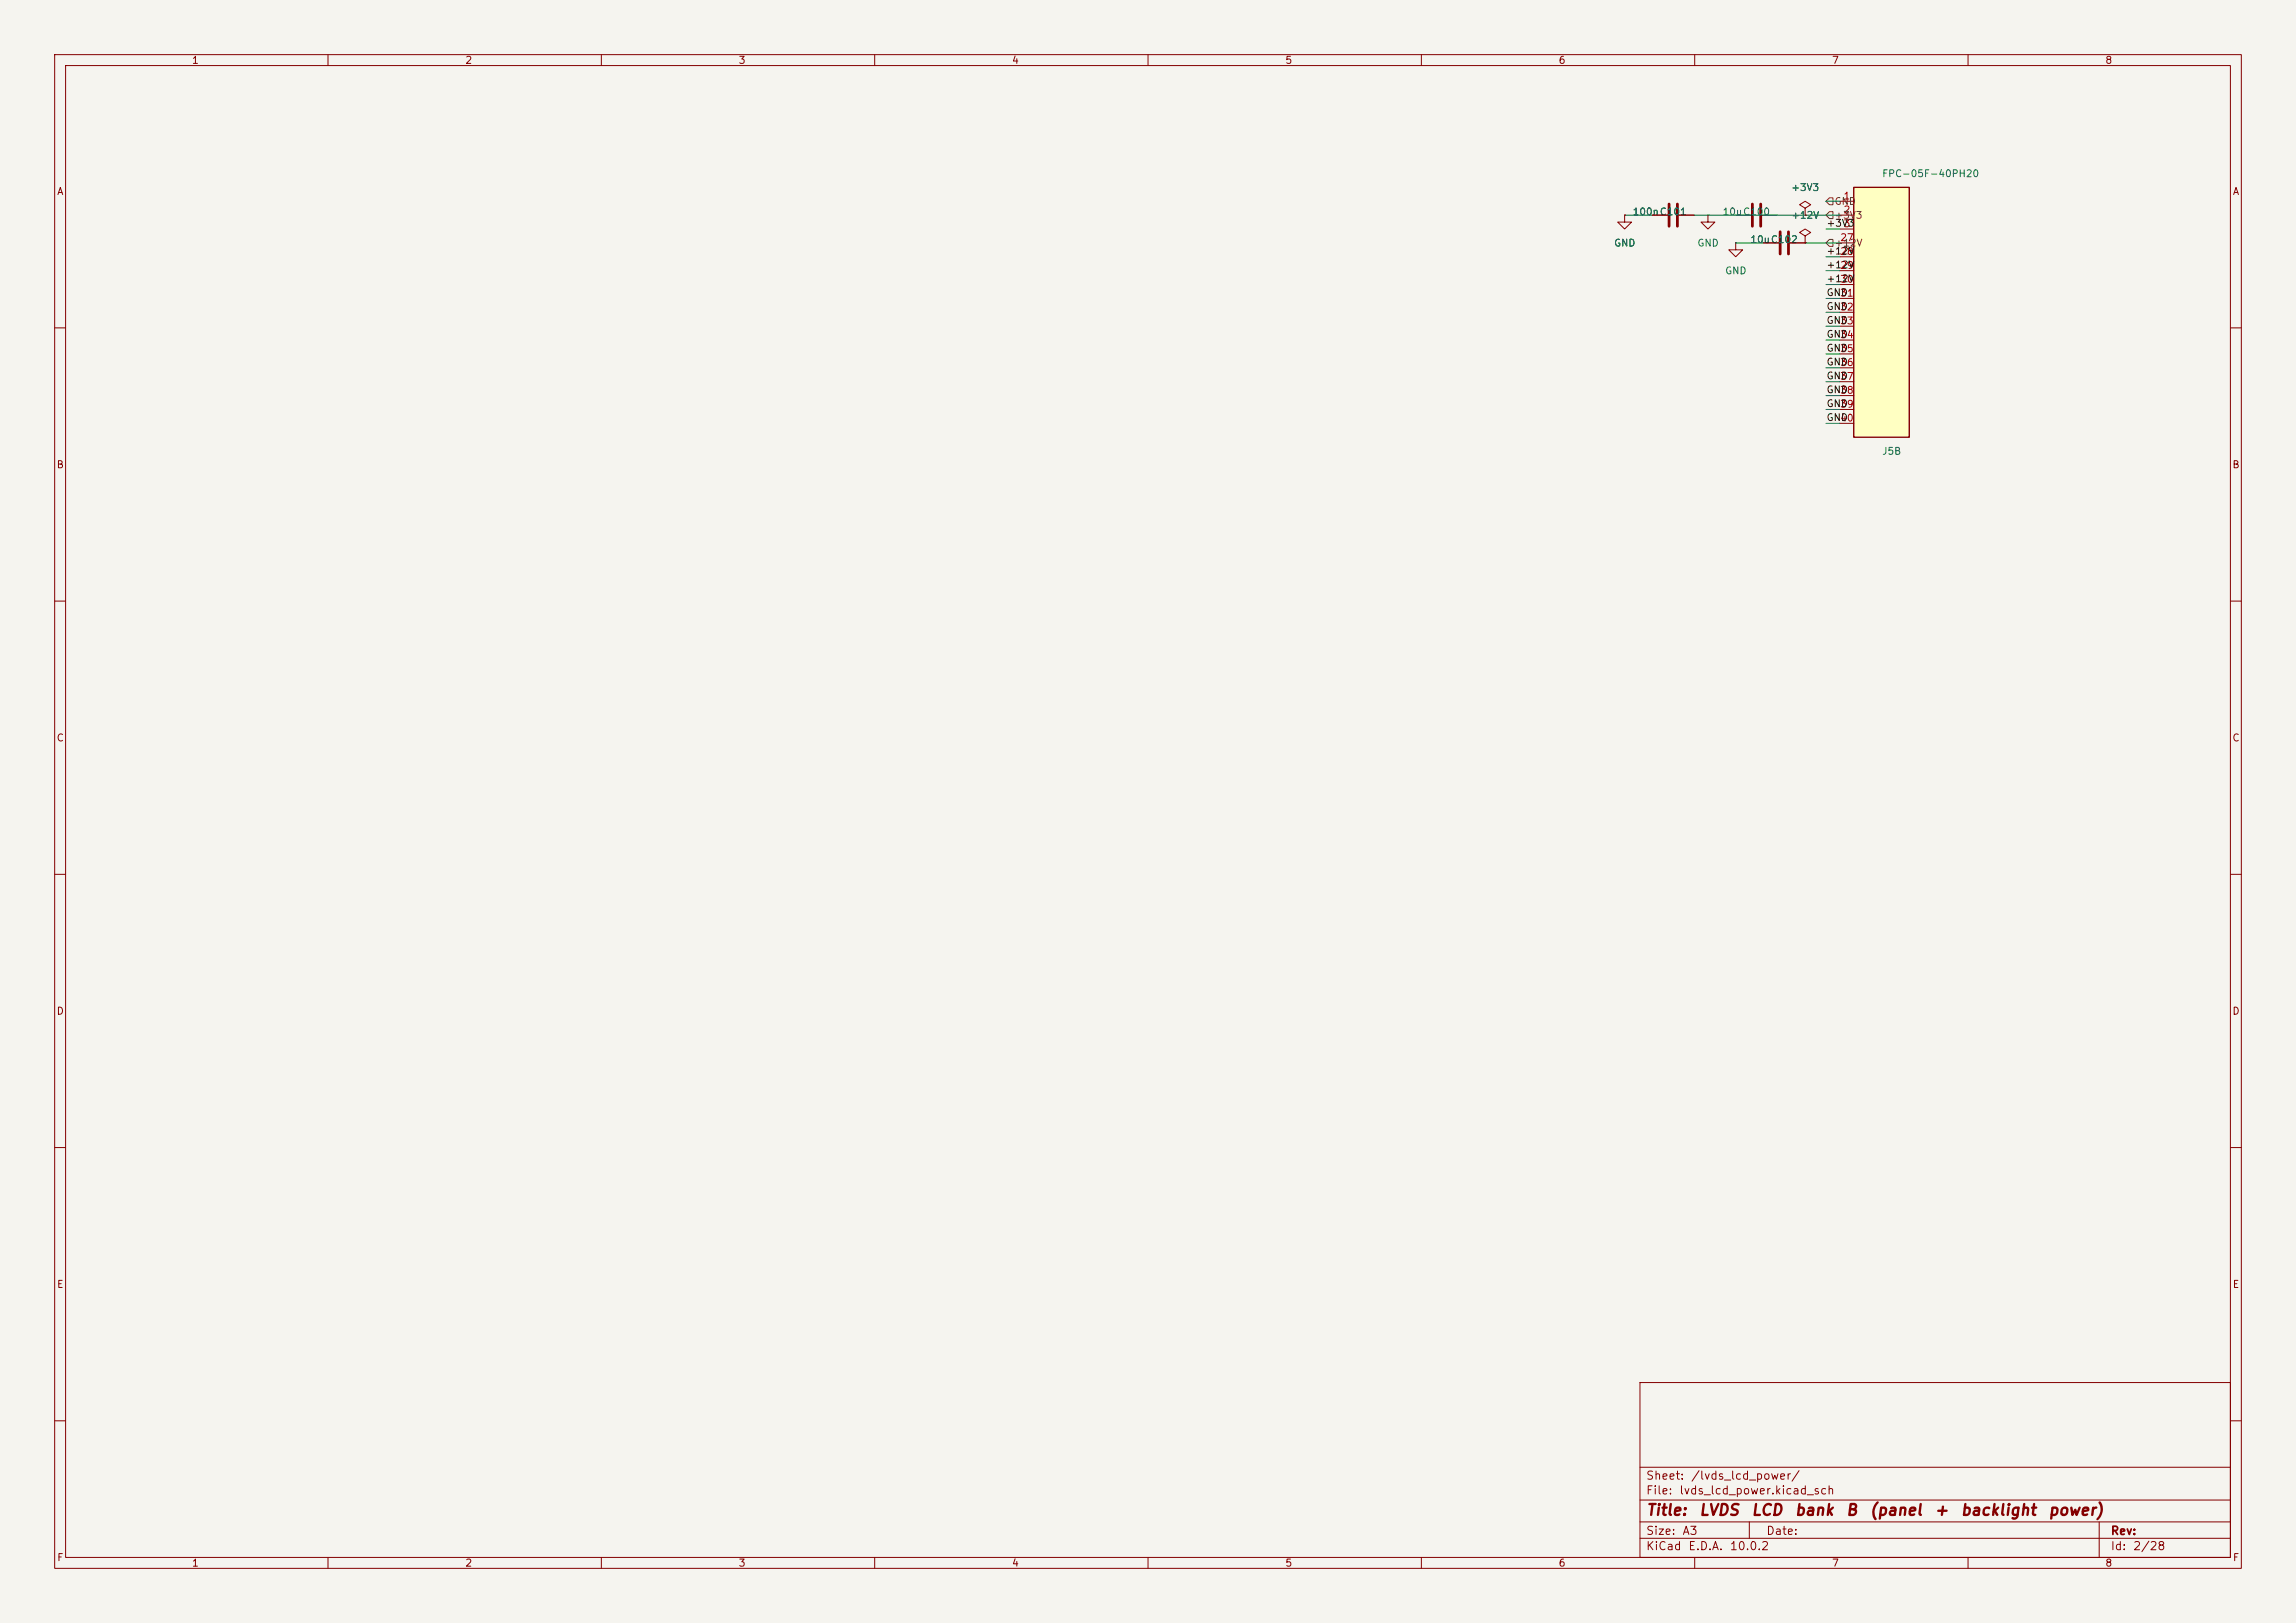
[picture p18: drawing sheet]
<svg xmlns="http://www.w3.org/2000/svg" width="420mm" height="297mm" viewBox="0 0 420 297" stroke-linecap="round" stroke-linejoin="round" font-family="sans-serif">
<defs><g id="words">
<g font-size="2" fill="#840000">
<text x="301" y="277.8">Title:</text>
<text x="310.7" y="277.8">LVDS</text>
<text x="320.2" y="277.8">LCD</text>
<text x="328.2" y="277.8">bank</text>
<text x="337.5" y="277.8">B</text>
<text x="341.9" y="277.8">(panel</text>
<text x="353.7" y="277.8">+</text>
<text x="358.5" y="277.8">backlight</text>
<text x="374.5" y="277.8">power)</text>
</g>
<g font-size="1.5" fill="#840000">
<text x="301" y="273.8">File:</text>
<text x="301" y="271.1">Sheet:</text>
<text x="307.1" y="273.8">lvds_lcd_power.kicad_sch</text>
<text x="309.2" y="271.1">/lvds_lcd_power/</text>
<text x="301" y="281.2">Size:</text>
<text x="307.6" y="281.2">A3</text>
<text x="323" y="281.2">Date:</text>
<text x="386" y="281.2">Rev:</text>
<text x="301" y="284">KiCad</text>
<text x="308.7" y="284">E.D.A.</text>
<text x="316.3" y="284">10.0.2</text>
<text x="386" y="284">Id:</text>
<text x="390.1" y="284">2/28</text>
</g>
<g font-size="1.3" fill="#840000">
<text x="35" y="12">1</text>
<text x="85" y="12">2</text>
<text x="135" y="12">3</text>
<text x="185" y="12">4</text>
<text x="235" y="12">5</text>
<text x="285" y="12">6</text>
<text x="335" y="12">7</text>
<text x="385" y="12">8</text>
<text x="10.3" y="36">A</text>
<text x="408.3" y="36">A</text>
<text x="10.3" y="86">B</text>
<text x="408.2" y="86">B</text>
<text x="10.3" y="136">C</text>
<text x="408.2" y="136">C</text>
<text x="10.3" y="186">D</text>
<text x="408.2" y="186">D</text>
<text x="10.3" y="236">E</text>
<text x="408.3" y="236">E</text>
<text x="10.3" y="286">F</text>
<text x="35" y="287">1</text>
<text x="85" y="287">2</text>
<text x="135" y="287">3</text>
<text x="185" y="287">4</text>
<text x="235" y="287">5</text>
<text x="285" y="287">6</text>
<text x="335" y="287">7</text>
<text x="385" y="287">8</text>
<text x="408.3" y="286">F</text>
</g>
<g font-size="1.3" fill="#006464">
<text x="327.6" y="35.3">+3V3</text>
<text x="344.2" y="32.7">FPC-05F-40PH20</text>
<text x="298.5" y="39.7">100nC101</text>
<text x="315" y="39.7">10uC100</text>
<text x="327.6" y="40.3">+12V</text>
<text x="295.1" y="45.4">GND</text>
<text x="310.4" y="45.4">GND</text>
<text x="320.1" y="44.8">10uC102</text>
<text x="315.5" y="50.5">GND</text>
<text x="344.2" y="83.5">J5B</text>
</g>
<g font-size="1.3" fill="#0f0f0f">
<text x="334" y="41.8">+3V3</text>
<text x="334" y="46.9">+12V</text>
<text x="334" y="51.9">+12V</text>
<text x="334" y="49.4">+12V</text>
<text x="334" y="54.5">GND</text>
<text x="334" y="57">GND</text>
<text x="334" y="59.6">GND</text>
<text x="334" y="62.1">GND</text>
<text x="334" y="64.6">GND</text>
<text x="334" y="67.2">GND</text>
<text x="334" y="69.7">GND</text>
<text x="334" y="74.8">GND</text>
<text x="334" y="77.3">GND</text>
<text x="334" y="72.3">GND</text>
</g>
<g font-size="1.3" fill="#725600">
<text x="335.5" y="37.8">GND</text>
<text x="335.5" y="40.3">+3V3</text>
<text x="335.5" y="45.4">+12V</text>
</g>
<g font-size="1.3" fill="#a90000">
<text x="337.1" y="36.8">1</text>
<text x="337.1" y="39.3">2</text>
<text x="337.1" y="41.9">3</text>
<text x="336.5" y="44.4">27</text>
<text x="336.5" y="47">28</text>
<text x="336.5" y="49.5">29</text>
<text x="336.5" y="52">30</text>
<text x="336.5" y="54.6">31</text>
<text x="336.5" y="57.1">32</text>
<text x="336.5" y="59.7">33</text>
<text x="336.5" y="62.2">34</text>
<text x="336.5" y="64.7">35</text>
<text x="336.5" y="67.3">36</text>
<text x="336.5" y="69.8">37</text>
<text x="336.5" y="72.4">38</text>
<text x="336.5" y="74.9">39</text>
<text x="336.5" y="77.4">40</text>
</g>
</g></defs>
<path d="M0 0h420v297h-420z" fill="#f5f4ef" stroke="#f5f4ef" stroke-width=".18"/>
<g fill="none" stroke="#840000" stroke-width=".18">
<path d="M10 10h400v277h-400zM12 12h396v273h-396zM60 10v2M110 10v2M160 10v2M210 10v2M260 10v2M310 10v2M360 10v2M297.2 39.4v1.2h1.2l-1.2 1.3-1.3-1.3h1.3M297.2 39.4h.1M302.3 39.4h2.8"/>
<path d="M307.1 39.4h2.8M312.4 39.4v1.2h1.3l-1.3 1.3-1.3-1.3h1.3M312.4 39.4h.1M317.5 39.4h2.8M322.3 39.4h2.8M330.2 38.1l1-.6-1-.7-1 .7 1 .6v1.3M330.2 39.4h.1M317.5 44.5v1.2h1.3l-1.3 1.3-1.3-1.3h1.3M317.5 44.5h.1M322.6 44.5h2.8M327.4 44.5h2.8M330.2 43.2l1-.7-1-.6-1 .6 1 .7v1.3"/>
<path d="M330.2 44.5h.1M10 60h2M408 60h2M10 110h2M408 110h2M10 160h2M408 160h2M10 210h2M408 210h2M300 253h108v32h-108zM10 260h2M300 278.5h108"/>
<path d="M300 274.5h108M300 268.5h108M320 278.5v3M384 278.5v6.5M408 260h2M60 285v2M110 285v2M160 285v2M210 285v2M260 285v2M300 281.5h108M310 285v2"/>
<path d="M360 285v2"/>
</g>
<path d="M305.3 37.3v4.1M306.8 37.3v4.1M320.5 37.3v4.1M322.1 37.3v4.1M325.6 42.4v4.1M327.2 42.4v4.1" fill="none" stroke="#840000" stroke-width=".51"/>
<path d="M339.1 34.3h10.1v45.7h-10.1z" fill="#ffffc2"/>
<path d="M339.1 34.3h10.1v45.7h-10.1z" fill="none" stroke="#840000" stroke-width=".25"/>
<g fill="none" stroke="#840000" stroke-width=".18">
<path d="M297.2 39.4h.1M302.3 39.4h2.8M307.1 39.4h2.8M330.2 39.4h.1M336.5 36.8h2.6M336.5 39.4h2.6M322.6 44.5h2.8M327.4 44.5h2.8M330.2 44.5h.1M336.5 41.9h2.6M336.5 44.5h2.6M336.5 47h2.6"/>
<path d="M336.5 49.5h2.6M336.5 52.1h2.6M336.5 54.6h2.6M336.5 57.2h2.6M336.5 59.7h2.6M336.5 62.2h2.6M336.5 64.8h2.6M336.5 67.3h2.6M336.5 69.9h2.6M336.5 72.4h2.6M336.5 74.9h2.6M336.5 77.5h2.6"/>
</g>
<path d="M334.6 36.2h.7v1.3h-.7l-.6-.7zM334.6 38.7h.7v1.3h-.7l-.6-.6zM334.6 43.8h.7v1.3h-.7l-.6-.6z" fill="none" stroke="#725600" stroke-width=".18"/>
<g fill="none" stroke="#009600" stroke-width=".18">
<path d="M297.2 39.4h5.1M309.9 39.4h26.6M334 36.8h2.5M317.5 44.5h5.1M330.2 44.5h6.3M334 54.6h2.5M334 52.1h2.5M334 59.7h2.5M334 47h2.5M334 49.5h2.5M334 57.2h2.5M334 41.9h2.5"/>
<path d="M334 77.5h2.5M334 62.2h2.5M334 74.9h2.5M334 72.4h2.5M334 69.9h2.5M334 67.3h2.5M334 64.8h2.5"/>
</g>
<use href="#words"/>
</svg>
